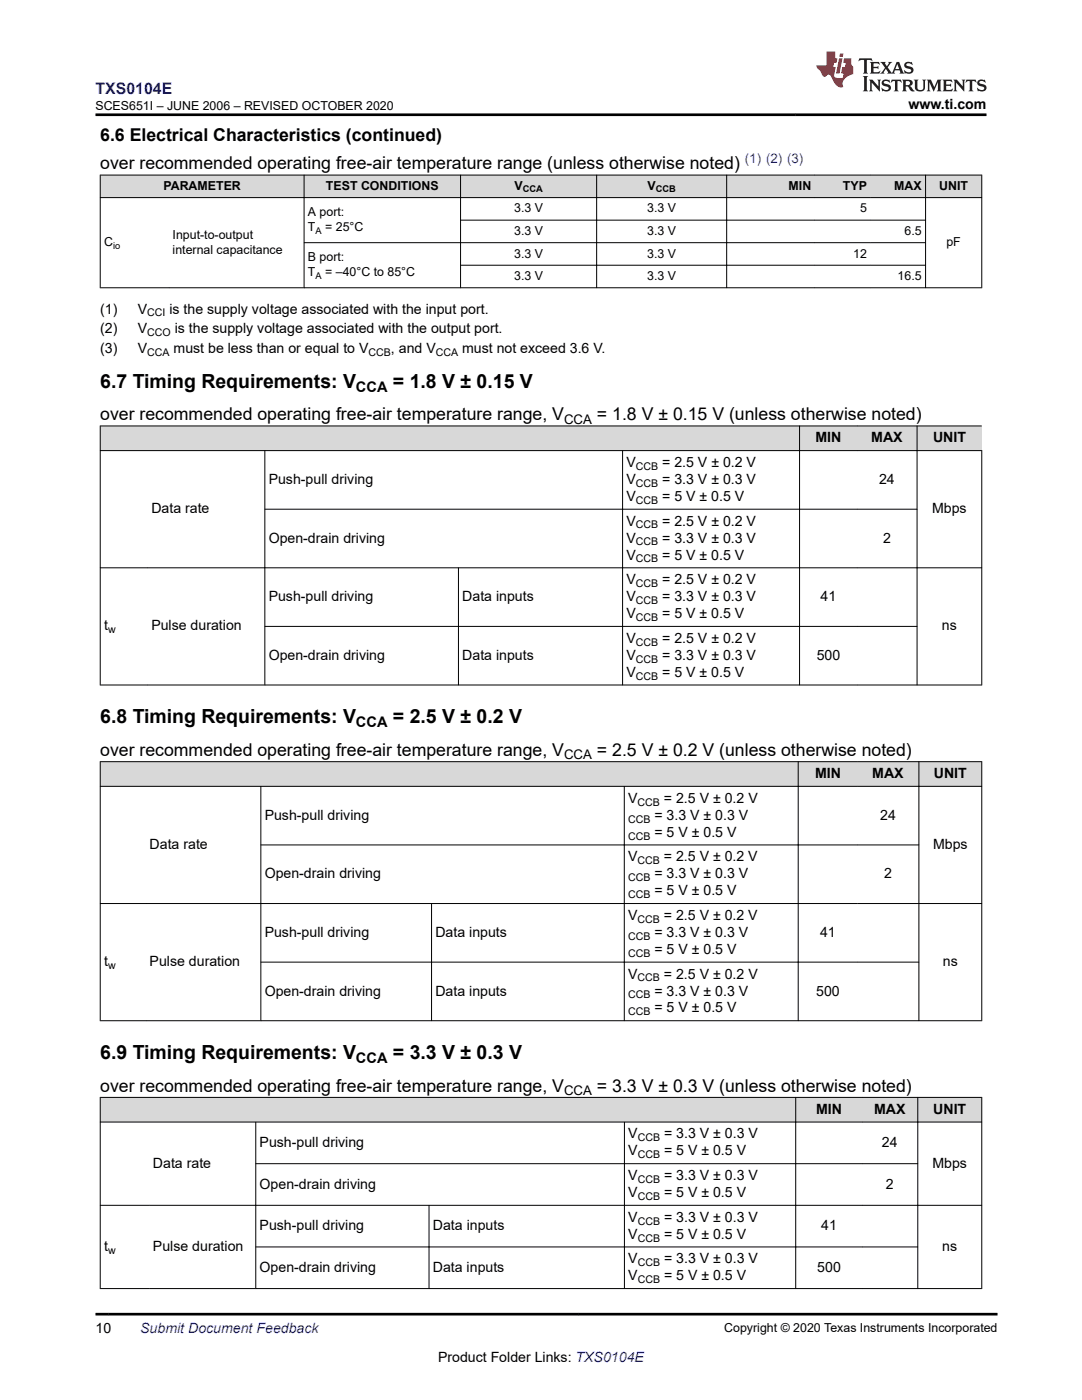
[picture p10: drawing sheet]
<svg xmlns="http://www.w3.org/2000/svg" width="216mm" height="279mm" viewBox="0 0 216 279" stroke-linecap="round" stroke-linejoin="round" font-family="sans-serif">
<defs><g id="words">
<g font-size="3.9">
<text x="20" y="77.4">6.7 Timing Requirements: V</text>
<text x="78.4" y="77.4">= 1.8 V ± 0.15 V</text>
<text x="20" y="144.4">6.8 Timing Requirements: V</text>
<text x="78.4" y="144.4">= 2.5 V ± 0.2 V</text>
<text x="20" y="211.4">6.9 Timing Requirements: V</text>
<text x="78.4" y="211.4">= 3.3 V ± 0.3 V</text>
</g>
<g font-size="3.5">
<text x="20" y="28.1">6.6 Electrical Characteristics (continued)</text>
<text x="20" y="33.8">over recommended operating free-air temperature range (unless otherwise noted)</text>
<text x="20" y="83.8">over recommended operating free-air temperature range, V</text>
<text x="119.1" y="83.8">= 1.8 V ± 0.15 V (unless otherwise noted)</text>
<text x="20" y="150.8">over recommended operating free-air temperature range, V</text>
<text x="119.1" y="150.8">= 2.5 V ± 0.2 V (unless otherwise noted)</text>
<text x="20" y="217.8">over recommended operating free-air temperature range, V</text>
<text x="119.1" y="217.8">= 3.3 V ± 0.3 V (unless otherwise noted)</text>
</g>
<text font-size="3.2" fill="#00f" x="19.1" y="18.7">TXS0104E</text>
<g font-size="2.9">
<text x="71" y="78.2">CCA</text>
<text x="71" y="145.2">CCA</text>
<text x="71" y="212.2">CCA</text>
</g>
<g font-size="2.8">
<text x="181.3" y="21.8">www.ti.com</text>
<text x="20" y="62.6">(1)</text>
<text x="27.5" y="62.6">V</text>
<text x="33.8" y="62.6">is the supply voltage associated with the input port.</text>
<text x="20" y="70.4">(3)</text>
<text x="20" y="66.5">(2)</text>
<text x="27.5" y="66.5">V</text>
<text x="27.5" y="70.4">V</text>
<text x="34.6" y="70.4">must be less than or equal to V</text>
<text x="34.9" y="66.5">is the supply voltage associated with the output port.</text>
<text x="78" y="70.4">, and V</text>
<text x="92.2" y="70.4">must not exceed 3.6 V.</text>
<text x="162.7" y="88.3">MIN</text>
<text x="173.8" y="88.3">MAX</text>
<text x="186.2" y="88.3">UNIT</text>
<text x="125" y="93.2">V</text>
<text x="132.1" y="93.2">= 2.5 V ± 0.2 V</text>
<text x="53.6" y="96.6">Push-pull driving</text>
<text x="125" y="96.6">V</text>
<text x="125" y="100">V</text>
<text x="132.1" y="96.6">= 3.3 V ± 0.3 V</text>
<text x="132.1" y="100">= 5 V ± 0.5 V</text>
<text x="175.4" y="96.6">24</text>
<text x="30.2" y="102.4">Data rate</text>
<text x="125" y="104.9">V</text>
<text x="132.1" y="104.9">= 2.5 V ± 0.2 V</text>
<text x="186" y="102.4">Mbps</text>
<text x="53.6" y="108.3">Open-drain driving</text>
<text x="125" y="108.3">V</text>
<text x="125" y="111.7">V</text>
<text x="132.1" y="108.3">= 3.3 V ± 0.3 V</text>
<text x="132.1" y="111.7">= 5 V ± 0.5 V</text>
<text x="176.2" y="108.3">2</text>
<text x="53.6" y="120">Push-pull driving</text>
<text x="92.2" y="120">Data inputs</text>
<text x="125" y="116.6">V</text>
<text x="125" y="120">V</text>
<text x="132.1" y="116.6">= 2.5 V ± 0.2 V</text>
<text x="132.1" y="120">= 3.3 V ± 0.3 V</text>
<text x="163.7" y="120">41</text>
<text x="20.8" y="125.8">t</text>
<text x="30.2" y="125.8">Pulse duration</text>
<text x="125" y="123.4">V</text>
<text x="132.1" y="123.4">= 5 V ± 0.5 V</text>
<text x="188" y="125.8">ns</text>
<text x="53.6" y="131.7">Open-drain driving</text>
<text x="92.2" y="131.7">Data inputs</text>
<text x="125" y="128.3">V</text>
<text x="125" y="131.7">V</text>
<text x="132.1" y="128.3">= 2.5 V ± 0.2 V</text>
<text x="132.1" y="131.7">= 3.3 V ± 0.3 V</text>
<text x="163" y="131.7">500</text>
<text x="125" y="135.1">V</text>
<text x="132.1" y="135.1">= 5 V ± 0.5 V</text>
<text x="162.6" y="155.3">MIN</text>
<text x="174.1" y="155.3">MAX</text>
<text x="186.3" y="155.3">UNIT</text>
<text x="125.3" y="160.2">V</text>
<text x="132.5" y="160.2">= 2.5 V ± 0.2 V</text>
<text x="52.8" y="163.6">Push-pull driving</text>
<text x="130.6" y="163.6">= 3.3 V ± 0.3 V</text>
<text x="130.6" y="167">= 5 V ± 0.5 V</text>
<text x="175.6" y="163.6">24</text>
<text x="29.9" y="169.4">Data rate</text>
<text x="125.3" y="171.9">V</text>
<text x="132.5" y="171.9">= 2.5 V ± 0.2 V</text>
<text x="186.2" y="169.4">Mbps</text>
<text x="52.8" y="175.3">Open-drain driving</text>
<text x="130.6" y="175.3">= 3.3 V ± 0.3 V</text>
<text x="130.6" y="178.7">= 5 V ± 0.5 V</text>
<text x="176.4" y="175.3">2</text>
<text x="125.3" y="183.6">V</text>
<text x="132.5" y="183.6">= 2.5 V ± 0.2 V</text>
<text x="52.8" y="187">Push-pull driving</text>
<text x="86.9" y="187">Data inputs</text>
<text x="130.6" y="187">= 3.3 V ± 0.3 V</text>
<text x="130.6" y="190.4">= 5 V ± 0.5 V</text>
<text x="163.6" y="187">41</text>
<text x="20.8" y="192.8">t</text>
<text x="29.9" y="192.8">Pulse duration</text>
<text x="125.3" y="195.3">V</text>
<text x="132.5" y="195.3">= 2.5 V ± 0.2 V</text>
<text x="188.1" y="192.8">ns</text>
<text x="52.8" y="198.7">Open-drain driving</text>
<text x="86.9" y="198.7">Data inputs</text>
<text x="130.6" y="198.7">= 3.3 V ± 0.3 V</text>
<text x="130.6" y="202.1">= 5 V ± 0.5 V</text>
<text x="162.9" y="198.7">500</text>
<text x="125.4" y="227.2">V</text>
<text x="132.5" y="227.2">= 3.3 V ± 0.3 V</text>
<text x="162.8" y="222.3">MIN</text>
<text x="174.4" y="222.3">MAX</text>
<text x="186.2" y="222.3">UNIT</text>
<text x="30.5" y="233.1">Data rate</text>
<text x="51.8" y="228.9">Push-pull driving</text>
<text x="125.4" y="230.6">V</text>
<text x="132.5" y="230.6">= 5 V ± 0.5 V</text>
<text x="176" y="228.9">24</text>
<text x="186.1" y="233.1">Mbps</text>
<text x="51.8" y="237.2">Open-drain driving</text>
<text x="125.4" y="235.5">V</text>
<text x="125.4" y="238.9">V</text>
<text x="132.5" y="235.5">= 3.3 V ± 0.3 V</text>
<text x="132.5" y="238.9">= 5 V ± 0.5 V</text>
<text x="176.8" y="237.2">2</text>
<text x="51.8" y="245.5">Push-pull driving</text>
<text x="86.4" y="245.5">Data inputs</text>
<text x="125.4" y="243.8">V</text>
<text x="132.5" y="243.8">= 3.3 V ± 0.3 V</text>
<text x="163.9" y="245.5">41</text>
<text x="20.8" y="249.7">t</text>
<text x="30.5" y="249.7">Pulse duration</text>
<text x="125.4" y="247.2">V</text>
<text x="132.5" y="247.2">= 5 V ± 0.5 V</text>
<text x="188" y="249.7">ns</text>
<text x="51.8" y="253.8">Open-drain driving</text>
<text x="86.4" y="253.8">Data inputs</text>
<text x="125.4" y="252.1">V</text>
<text x="125.4" y="255.5">V</text>
<text x="132.5" y="252.1">= 3.3 V ± 0.3 V</text>
<text x="132.5" y="255.5">= 5 V ± 0.5 V</text>
<text x="163.1" y="253.8">500</text>
<text x="19.1" y="266.1">10</text>
<text x="87.4" y="271.7">Product Folder Links: TXS0104E</text>
</g>
<text font-size="2.8" fill="#00f" x="28" y="266.1">Submit Document Feedback</text>
<text font-size="2.6" fill="#00f" x="148.6" y="32.6">(1) (2) (3)</text>
<g font-size="2.6">
<text x="112.6" y="84.6">CCA</text>
<text x="112.6" y="151.6">CCA</text>
<text x="112.6" y="218.6">CCA</text>
</g>
<g font-size="2.5">
<text x="19" y="21.9">SCES651I – JUNE 2006 – REVISED OCTOBER 2020</text>
<text x="32.6" y="37.9">PARAMETER</text>
<text x="65" y="37.9">TEST CONDITIONS</text>
<text x="102.6" y="37.9">V</text>
<text x="129.2" y="37.9">V</text>
<text x="157.4" y="37.9">MIN</text>
<text x="168.2" y="37.9">TYP</text>
<text x="178.4" y="37.9">MAX</text>
<text x="187.4" y="37.9">UNIT</text>
<text x="34.4" y="47.7">Input-to-output</text>
<text x="61.4" y="43.2">A port:</text>
<text x="61.4" y="46.1">T</text>
<text x="64.9" y="46.1">= 25°C</text>
<text x="102.6" y="42.4">3.3 V</text>
<text x="102.6" y="46.9">3.3 V</text>
<text x="129.1" y="42.4">3.3 V</text>
<text x="129.1" y="46.9">3.3 V</text>
<text x="171.6" y="42.4">5</text>
<text x="180.5" y="46.9">6.5</text>
<text x="20.8" y="49.1">C</text>
<text x="34.4" y="50.6">internal capacitance</text>
<text x="61.4" y="52.2">B port:</text>
<text x="102.6" y="51.4">3.3 V</text>
<text x="129.1" y="51.4">3.3 V</text>
<text x="170.2" y="51.4">12</text>
<text x="188.9" y="49.1">pF</text>
<text x="61.4" y="55.1">T</text>
<text x="64.9" y="55.1">= –40°C to 85°C</text>
<text x="102.6" y="55.9">3.3 V</text>
<text x="129.1" y="55.9">3.3 V</text>
<text x="179.1" y="55.9">16.5</text>
<text x="144.5" y="265.8">Copyright © 2020 Texas Instruments Incorporated</text>
</g>
<g font-size="2.1">
<text x="29.4" y="63.1">CCI</text>
<text x="29.4" y="67.1">CCO</text>
<text x="29.4" y="71">CCA</text>
<text x="73.5" y="71">CCB</text>
<text x="87" y="71">CCA</text>
<text x="126.9" y="93.8">CCB</text>
<text x="126.9" y="97.2">CCB</text>
<text x="126.9" y="100.5">CCB</text>
<text x="126.9" y="105.5">CCB</text>
<text x="126.9" y="108.8">CCB</text>
<text x="126.9" y="112.2">CCB</text>
<text x="126.9" y="117.2">CCB</text>
<text x="126.9" y="120.5">CCB</text>
<text x="126.9" y="123.9">CCB</text>
<text x="21.6" y="126.4">w</text>
<text x="126.9" y="128.9">CCB</text>
<text x="126.9" y="132.2">CCB</text>
<text x="126.9" y="135.6">CCB</text>
<text x="127.2" y="160.8">CCB</text>
<text x="125.3" y="164.2">CCB</text>
<text x="125.3" y="167.5">CCB</text>
<text x="127.2" y="172.5">CCB</text>
<text x="125.3" y="175.8">CCB</text>
<text x="125.3" y="179.2">CCB</text>
<text x="127.2" y="184.2">CCB</text>
<text x="125.3" y="187.5">CCB</text>
<text x="125.3" y="190.9">CCB</text>
<text x="21.6" y="193.4">w</text>
<text x="127.2" y="195.9">CCB</text>
<text x="125.3" y="199.2">CCB</text>
<text x="125.3" y="202.6">CCB</text>
<text x="127.2" y="227.8">CCB</text>
<text x="127.2" y="231.2">CCB</text>
<text x="127.2" y="236.1">CCB</text>
<text x="127.2" y="239.5">CCB</text>
<text x="127.2" y="244.4">CCB</text>
<text x="21.6" y="250.2">w</text>
<text x="127.2" y="247.8">CCB</text>
<text x="127.2" y="252.7">CCB</text>
<text x="127.2" y="256.1">CCB</text>
</g>
<g font-size="1.9">
<text x="104.3" y="38.4">CCA</text>
<text x="130.8" y="38.4">CCB</text>
<text x="63" y="46.6">A</text>
<text x="22.6" y="49.6">io</text>
<text x="63" y="55.6">A</text>
</g>
</g></defs>
<g fill="#d8d8d8">
<path d="M20 34.9h175.9v4.5h-175.9z" fill-rule="evenodd"/>
<path d="M20.1 35h40.5v4.4h-40.5z" fill-rule="evenodd"/>
<path d="M60.7 35h31.1v4.4h-31.1z" fill-rule="evenodd"/>
<path d="M92 35h27v4.4h-27z" fill-rule="evenodd"/>
<path d="M119.1 35h25.8v4.4h-25.8z" fill-rule="evenodd"/>
<path d="M145.1 35h17.5v4.4h-17.5z" fill-rule="evenodd"/>
<path d="M162.6 35h11.1v4.4h-11.1z" fill-rule="evenodd"/>
<path d="M173.7 35h10.9v4.4h-10.9z" fill-rule="evenodd"/>
<path d="M184.7 35h11.1v4.4h-11.1z" fill-rule="evenodd"/>
</g>
<g fill="none" stroke="#000" stroke-width=".2">
<path d="M19.9 34.9h176.1M19.9 39.4h176.1M20 34.9v22.6M60.7 34.9v22.6M91.9 34.9v22.6M119.1 34.9v22.6M145 34.9v22.6M184.7 34.9v22.6M195.9 34.9v22.6M19.9 57.4h176.1M60.6 48.4h124.1M91.8 43.9h92.9"/>
<path d="M91.8 52.9h92.9"/>
</g>
<g fill="#d8d8d8">
<path d="M20 85h175.9v4.9h-175.9z" fill-rule="evenodd"/>
<path d="M20.1 85.1h139.4v4.8h-139.4z" fill-rule="evenodd"/>
<path d="M159.6 85.1h11.4v4.8h-11.4z" fill-rule="evenodd"/>
<path d="M171 85.1h11.9v4.8h-11.9z" fill-rule="evenodd"/>
<path d="M183.1 85.1h12.8v4.8h-12.8z" fill-rule="evenodd"/>
</g>
<g fill="none" stroke="#000" stroke-width=".2">
<path d="M19.9 85h176M19.9 89.9h176.1M20 84.9v51.9M52.8 89.9v46.9M124.2 89.9v46.9M159.5 84.9v51.9M183 84.9v51.9M195.9 89.9v46.9M19.9 113.3h176.1M52.8 101.6h130.3M91.5 113.3v23.5M19.9 136.7h176.1"/>
<path d="M52.8 125h130.3"/>
</g>
<g fill="#d8d8d8">
<path d="M20 152h175.9v4.9h-175.9z" fill-rule="evenodd"/>
<path d="M20.1 152.1h139.1v4.8h-139.1z" fill-rule="evenodd"/>
<path d="M159.3 152.1h11.8v4.8h-11.8z" fill-rule="evenodd"/>
<path d="M171.1 152.1h12.2v4.8h-12.2z" fill-rule="evenodd"/>
<path d="M183.4 152.1h12.4v4.8h-12.4z" fill-rule="evenodd"/>
</g>
<g fill="none" stroke="#000" stroke-width=".2">
<path d="M19.9 152h176.1M19.9 156.9h176.1M20 151.9v51.9M52 156.9v46.9M124.6 156.9v46.9M159.3 151.9v51.9M183.4 151.9v51.9M195.9 151.9v51.9M52 168.6h131.4M19.9 180.3h176.1M52 192h131.4M86.1 180.3v23.5"/>
<path d="M19.9 203.7h176.1"/>
</g>
<g fill="#d8d8d8">
<path d="M20 219h175.9v4.9h-175.9z" fill-rule="evenodd"/>
<path d="M20.1 219.1h138.6v4.8h-138.6z" fill-rule="evenodd"/>
<path d="M158.8 219.1h13.2v4.8h-13.2z" fill-rule="evenodd"/>
<path d="M172 219.1h11.1v4.8h-11.1z" fill-rule="evenodd"/>
<path d="M183.2 219.1h12.6v4.8h-12.6z" fill-rule="evenodd"/>
</g>
<g fill="none" stroke="#000" stroke-width=".2">
<path d="M19.9 219h176.1M20 218.9v38.3M158.8 218.9v38.3M183.1 218.9v38.3M195.9 218.9v38.3M19.9 223.9h176.1M51 232.2h132.2M51 223.9v33.3M124.6 223.9v33.3M19.9 240.5h176.1M19.9 257.2h176.1M51 248.9h132.2"/>
<path d="M85.6 240.5v16.7"/>
</g>
<path d="M171.5 11.6l-.2 .6 .5-.2h.6v.1v2.2l-.2 .4h1l-.2-.4v-2.2v-.1h.5l.6 .2-.2-.6zM173.6 12.4l.2 .3v1.6l-.2 .4h1.9l.1-.6a1.08 1.08 0 0 1-1.3 .2v-.7h.6l.4 .2v-.7l-.4 .2h-.6v-.5l.2-.2a1 1 0 0 1 1 .3l-.1-.5zM175.7 12.4l.9 1.1-1 1.2h.9l-.2-.2 .5-.8 .4 .8-.2 .2h1.6l-.2-.2 .2-.5h.9l.1 .5-.1 .2h.9l-.2-.4-.8-1.9h-.5l-.9 2.1-.9-1.1 .9-1h-.8l.2 .2-.4 .6-.4-.6 .2-.2zM179 12.8l.4 1h-.7zM180.7 12.5a.65 .65 0 0 0-.2 .7 .65 .65 0 0 0 .6 .5l.6 .1 .1 .3a.79 .79 0 0 1-.7 .4 .79 .79 0 0 1-.7-.5l.1 .7 .2-.1a.93 .93 0 0 0 1.1 0 .93 .93 0 0 0 .4-.9 1.46 1.46 0 0 0-1.2-.6l-.1-.3a1.09 1.09 0 0 1 1.2 .2l-.2-.6-.1 .1-.5-.2zM172.2 15.2l.2 .4v2.2l-.2 .4h1l-.2-.4v-2.2l.2-.4zM173.4 15.9l.2 .4v1.5l-.2 .4h.8l-.3-.4 .1-1.3 1.6 1.8v-2l.2-.4h-.7l.1 .2 .1 1.1-1.2-1.3zM176.2 16a.65 .65 0 0 0-.2 .8 .65 .65 0 0 0 .6 .4l.6 .2 .1 .2a.79 .79 0 0 1-.7 .4 .79 .79 0 0 1-.7-.5l.1 .7 .2-.1a.93 .93 0 0 0 1.1 .1 .93 .93 0 0 0 .4-1 1.46 1.46 0 0 0-1.2-.5l-.1-.4a1.09 1.09 0 0 1 1.2 .2l-.1-.6-.2 .1-.5-.1zM177.9 15.9l-.1 .6a.63 .63 0 0 1 .8-.3v1.6l-.3 .4h1l-.2-.4v-1.6a.66 .66 0 0 1 .8 .3l-.1-.6zM180 15.9l.2 .4v1.5l-.2 .4h1l-.2-.2-.1-.7h.5l.1 .2a.79 .79 0 0 0 1.2 .6l-1-.9a.61 .61 0 0 0 .6-.6 .61 .61 0 0 0-.5-.7zM180.8 16.2h.1a.47 .47 0 0 1 .5 .1 .47 .47 0 0 1 .1 .5l-.1 .1-.7 .1zM182.3 15.9l.2 .2a2.27 2.27 0 0 0 .4 2 1.04 1.04 0 0 0 1.7-.7v-1.3l.2-.2h-.8l.2 .4v1.1a.6 .6 0 0 1-.6 .6 .6 .6 0 0 1-.6-.6v-1.1l.3-.4zM184.9 15.9l.2 .4v1.5l-.2 .4h.8l-.3-.4v-1.4l.9 1.9 .9-1.9v1.4l-.3 .4h1l-.2-.4v-1.5l.2-.4h-.8l-.7 1.5-.6-1.5zM188.1 15.9l.2 .4v1.5l-.2 .4h1.9l.1-.6a1.09 1.09 0 0 1-1.3 .2v-.7h.6l.4 .2v-.6l-.4 .2h-.6v-.6l.2-.1a1.01 1.01 0 0 1 1 .3l-.1-.6zM190.2 15.9l.3 .4v1.5l-.3 .4h.8l-.2-.4v-1.3l1.6 1.8v-2l.2-.4h-.7l.2 .2v1.1l-1.2-1.3zM192.8 15.9l-.1 .6a.63 .63 0 0 1 .8-.3v1.6l-.3 .4h1l-.2-.4v-1.6a.66 .66 0 0 1 .8 .3l-.1-.6zM195.2 16a.65 .65 0 0 0-.2 .8 .65 .65 0 0 0 .6 .4l.6 .2 .2 .2a.79 .79 0 0 1-.7 .4 .79 .79 0 0 1-.7-.5l.1 .7 .2-.1a.93 .93 0 0 0 1 .1 .93 .93 0 0 0 .5-1 1.46 1.46 0 0 0-1.3-.5v-.4a1.09 1.09 0 0 1 1.2 .2l-.2-.6-.2 .1-.5-.1z" fill="#231f20"/>
<path d="M164.9 10.3v2.7h-2l.1 .4 .8 1a.95 .95 0 0 0 1 .9 .59 .59 0 0 1 .5-.4 .59 .59 0 0 1 .5 .3l.4 .8a1.59 1.59 0 0 0 2.1 1.4 1.61 1.61 0 0 1 1-2.3l1-.3-.1-1.5a1.59 1.59 0 0 1-.3-1.7h-1.5l-.2 .9h.6l-.2 .9h-.5l-.2 .9v.3l.4 .1-.1 .9h-.7a.73 .73 0 0 1-1-.7l.3-1.5h-.5l.1-.9h.5l.2-.9h-.5v-1.3zM167.4 11.6l-.6 3.1h.7l.6-3.1zM167.6 10.7l-.1 .6h.7l.1-.6z" fill="#ed1c24"/>
<path d="M19.1 22.9h177.8M19.1 262.3h180" fill="none" stroke="#000" stroke-width=".53"/>
<use href="#words"/>
</svg>
